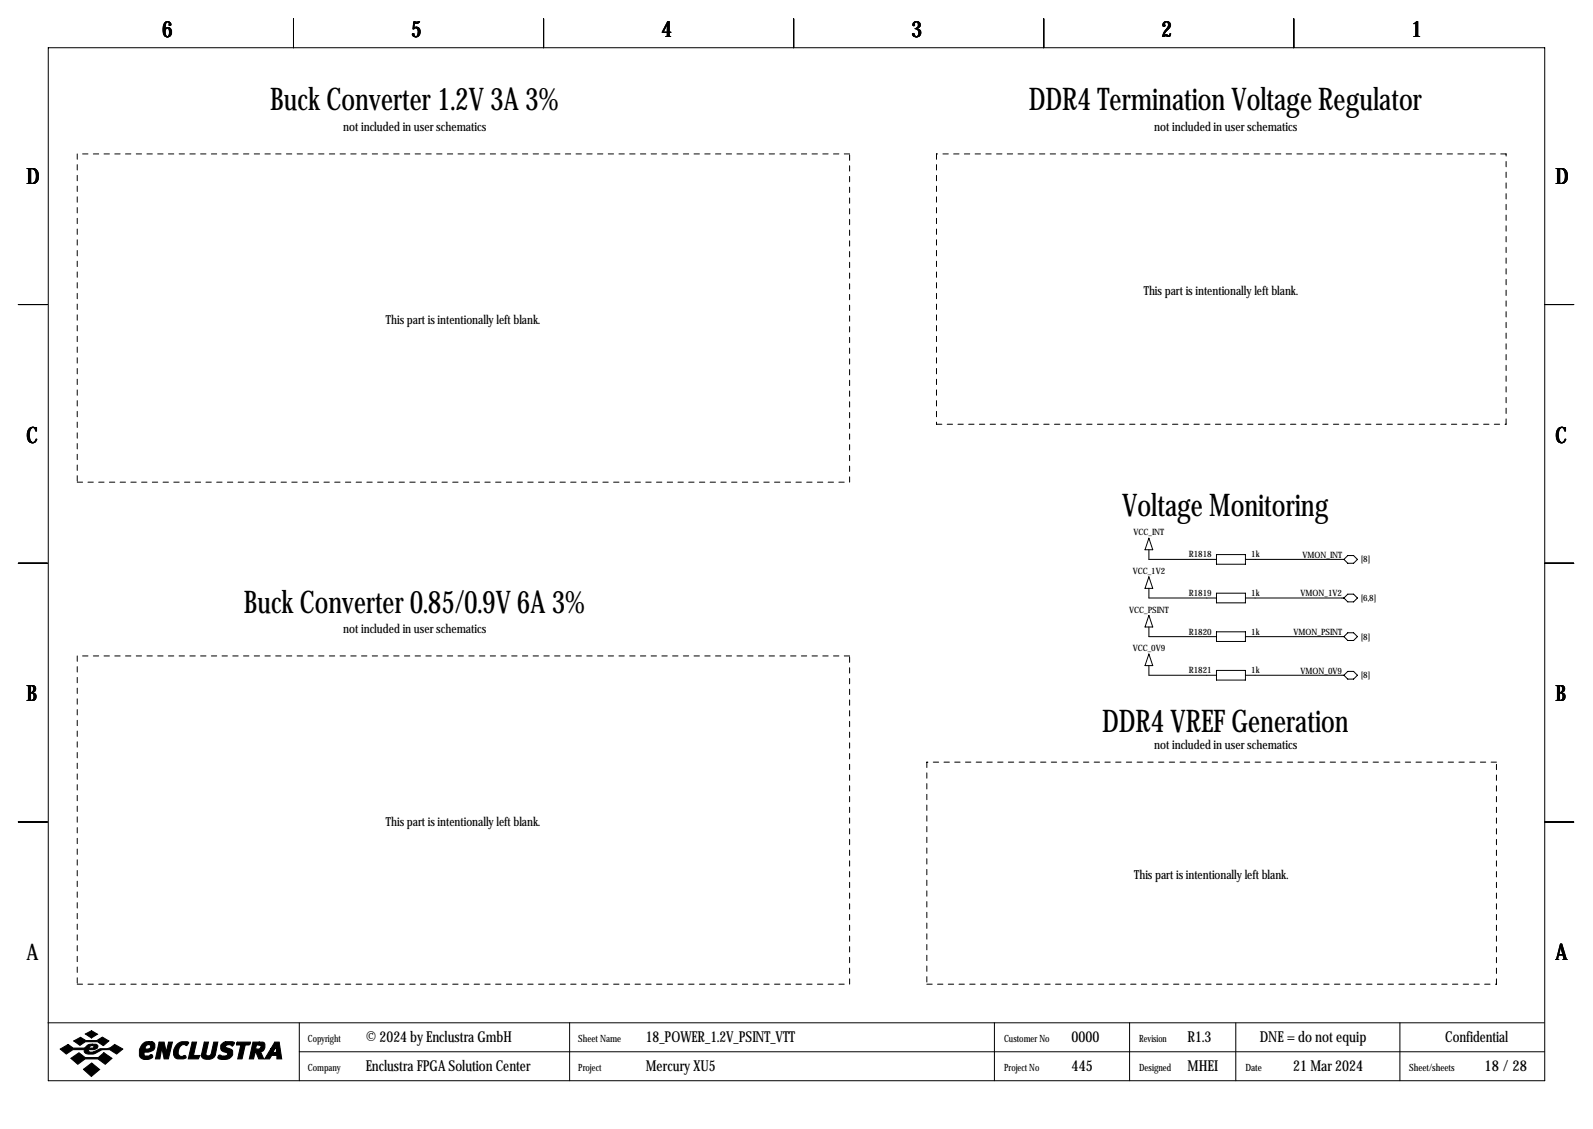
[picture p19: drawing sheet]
<svg xmlns="http://www.w3.org/2000/svg" width="419mm" height="297mm" viewBox="0 0 419 297" stroke-linecap="round" stroke-linejoin="round" font-family="sans-serif">
<defs><g id="words">
<g font-size="8.2">
<text x="71.1" y="29.1">Buck Converter 1.2V 3A 3%</text>
<text x="270.7" y="29.1">DDR4 Termination Voltage Regulator</text>
<text x="295.2" y="135.7">Voltage Monitoring</text>
<text x="64.2" y="161.1">Buck Converter 0.85/0.9V 6A 3%</text>
<text x="290" y="192.6">DDR4 VREF Generation</text>
</g>
<g font-size="5.9">
<text x="42.7" y="9.8">6</text>
<text x="108.2" y="9.8">5</text>
<text x="174" y="9.8">4</text>
<text x="239.8" y="9.8">3</text>
<text x="305.6" y="9.8">2</text>
<text x="371.3" y="9.8">1</text>
<text x="7" y="48.4">D</text>
<text x="409.2" y="48.4">D</text>
<text x="7" y="116.4">C</text>
<text x="409.2" y="116.4">C</text>
<text x="7" y="184.5">B</text>
<text x="409.2" y="184.5">B</text>
<text x="7" y="252.6">A</text>
<text x="409.2" y="252.6">A</text>
</g>
<g font-size="4">
<text x="96.3" y="274.2">© 2024 by Enclustra GmbH</text>
<text x="169.9" y="274.2">18_POWER_1.2V_PSINT_VTT</text>
<text x="281.9" y="274.2">0000</text>
<text x="312.4" y="274.2">R1.3</text>
<text x="331.4" y="274.2">DNE = do not equip</text>
<text x="380.2" y="274.2">Confidential</text>
<text x="96.3" y="281.8">Enclustra FPGA Solution Center</text>
<text x="169.9" y="281.8">Mercury XU5</text>
<text x="281.9" y="281.8">445</text>
<text x="312.4" y="281.8">MHEI</text>
<text x="340.3" y="281.8">21 Mar 2024</text>
<text x="390.6" y="281.8">18 / 28</text>
</g>
<g font-size="3.3">
<text x="90.3" y="34.4">not included in user schematics</text>
<text x="303.7" y="34.4">not included in user schematics</text>
<text x="300.9" y="77.6">This part is intentionally left blank.</text>
<text x="101.5" y="85.2">This part is intentionally left blank.</text>
<text x="90.3" y="166.5">not included in user schematics</text>
<text x="303.7" y="197">not included in user schematics</text>
<text x="101.5" y="217.3">This part is intentionally left blank.</text>
<text x="298.4" y="231.3">This part is intentionally left blank.</text>
</g>
<g font-size="2.6">
<text x="81" y="274.2">Copyright</text>
<text x="152.1" y="274.2">Sheet Name</text>
<text x="264.2" y="274.2">Customer No</text>
<text x="299.7" y="274.2">Revision</text>
<text x="81" y="281.8">Company</text>
<text x="152.1" y="281.8">Project</text>
<text x="264.2" y="281.8">Project No</text>
<text x="299.7" y="281.8">Designed</text>
<text x="327.7" y="281.8">Date</text>
<text x="370.7" y="281.8">Sheet/sheets</text>
</g>
<g font-size="2.3">
<text x="298.2" y="140.8">VCC_INT</text>
<text x="312.7" y="146.7">R1818</text>
<text x="329.2" y="146.7">1k</text>
<text x="342.7" y="146.8">VMON_INT</text>
<text x="358" y="147.9">[8]</text>
<text x="298" y="151">VCC_1V2</text>
<text x="297.1" y="161.1">VCC_PSINT</text>
<text x="312.7" y="156.8">R1819</text>
<text x="329.2" y="156.8">1k</text>
<text x="342.1" y="156.9">VMON_1V2</text>
<text x="358" y="158.1">[6,8]</text>
<text x="312.7" y="167">R1820</text>
<text x="329.2" y="167">1k</text>
<text x="340.3" y="167.1">VMON_PSINT</text>
<text x="298" y="171.3">VCC_0V9</text>
<text x="358" y="168.3">[8]</text>
<text x="312.7" y="177.2">R1821</text>
<text x="329.2" y="177.2">1k</text>
<text x="342.1" y="177.3">VMON_0V9</text>
<text x="358" y="178.4">[8]</text>
</g>
</g></defs>
<g fill="none" stroke="#000" stroke-width=".26">
<path d="M12.7 12.6h393.7v271.7h-393.7zM77.2 4.9v7.7M143 4.9v7.7M208.8 4.9v7.7M274.6 4.9v7.7M340.4 4.9v7.7M4.8 80.1h7.6M406.4 80.1h7.6M4.8 148.2h7.6M302.3 154.8v2.5h17.7M302.3 144.6v2.6h17.7M302.3 151.8l1 3h-2.1z"/>
<path d="M302.3 141.6l1 3h-2.1zM320 145.9h7.7v2.5h-7.7zM320 156.1h7.7v2.5h-7.7zM327.7 157.3h25.9M327.7 147.2h25.9M354.6 146.2h1.5l1 1-1 1h-1.5l-1-1zM354.6 156.3h1.5l1 1-1 1.1h-1.5l-1-1.1zM406.4 148.2h7.6M302.3 165v2.5h17.7M302.3 175.1v2.6h17.7M302.3 161.9l1 3.1h-2.1zM302.3 172.1l1 3h-2.1z"/>
<path d="M320 166.2h7.7v2.6h-7.7zM320 176.4h7.7v2.5h-7.7zM327.7 167.5h25.9M327.7 177.7h25.9M353.6 167.5l1-1h1.5l1 1-1 1h-1.5zM354.6 176.6h1.5l1 1.1-1 1h-1.5l-1-1zM4.8 216.3h7.6M406.4 216.3h7.6M12.6 269.1h393.7M78.7 269.1v15.2M78.7 276.7h327.6M149.9 269.1v15.2"/>
<path d="M261.6 269.1v15.2M297.2 269.1v15.2M325.1 269.1v15.2M368.3 269.1v15.2"/>
</g>
<g fill="#000" stroke="#000" stroke-width=".26">
<path d="M15.8 276l2.1-1.2 1.4 1h2.8l.3-.2a1.77 1.77 0 0 1 1.9-.9v.4l-.6 .2-.2 .5h.9l.3-.3-.2-.4h-.2v-.4l1.1 .1 .4 .3a.92 .92 0 0 1-1 1.1h-1.4l-.1 .1 .1 .4a3.7 3.7 0 0 0 3-.8 4 4 0 0 0 3.8-1.1l2.1 1.2-1.6 1.3a4 4 0 0 0-5.5-.2 2.66 2.66 0 0 1-2.9-.2l-.1-.7h-3l-1.8 1.1zM19.4 273.9l1.8-1 1.4 .9h2.9l1.4-.9 1.8 1-1.5 1.2-1.5-1h-3.2l-1.5 .9zM22.5 272l1.6-.8 1.6 .9-1.6 1zM18.6 278.4l2.2-1.4 1.6 1.2h3.5l1.4-1.2 2.2 1.4-1.8 1.6-1.9-1.4h-3.4l-1.9 1.4zM37.4 274.7a1.75 1.75 0 0 1 1.8-.6v.7a.82 .82 0 0 0-.8 1.2h.6a.6 .6 0 0 0 .6-.5 .6 .6 0 0 0-.4-.7v-.7h.8l.5 .3a1.61 1.61 0 0 1 0 1.7 1.61 1.61 0 0 1-1.5 .7h-1v.9l1.1 .1 .7-.4 .4 .4a1.06 1.06 0 0 1-1.3 1 1.82 1.82 0 0 1-2.2-1.1 3.5 3.5 0 0 1 .7-3zM41.9 274.2h1.3l.5 2.6 .6-2.6h1.1l-1.1 4.4h-1.1l-.6-2.9-.5 2.9h-1.2zM46.7 274.6a2.78 2.78 0 0 1 2.9-.4l-.4 .9a1.32 1.32 0 0 0-2.1 .8l-.2 .8a.98 .98 0 0 0 1.1 1.2 .55 .55 0 0 1 .6-.2 .55 .55 0 0 1 .4 .6l-.7 .3h-1.6a1.79 1.79 0 0 1-.8-2.7zM50.5 274.2h1.2l-.8 3.5h1.7l-.4 .9h-2.7zM53.7 274.2h1.2l-.7 3.1a.73 .73 0 0 0 .7 .5 .73 .73 0 0 0 .7-.6l.6-3h1.1l-.7 3.4a2.15 2.15 0 0 1-3.6 .2zM58.3 274.7l.5-.4 .6-.2h1.8l.5 .2-.4 .8h-.3a.94 .94 0 0 0-1.7 .3l1.7 .8a1.71 1.71 0 0 1-.1 1.8 1.71 1.71 0 0 1-1.7 .8h-.8a.73 .73 0 0 1-1-.8 .46 .46 0 0 1 .3-.4 .46 .46 0 0 1 .5 .1l1 .1a.52 .52 0 0 0 .6-.2 .52 .52 0 0 0-.2-.7 1.39 1.39 0 0 1-1.4-.6 1.39 1.39 0 0 1 .1-1.6zM62.2 274.4l.2-.2h3.5l-.1 .4-.3 .3h-1l-.8 3.7h-1.2l.8-3.7h-1.1zM66.5 274.2h1.7v.7h-.7l-.2 1.1h.9l.3-.3a.44 .44 0 0 0 .1-.5 .44 .44 0 0 0-.4-.3v-.7h1l.5 .5v.9a1.03 1.03 0 0 1-1.2 1l.9 2h-1.3l-.8-1.8h-.1l-.5 1.8h-1.1z"/>
<path d="M72.3 274.2h1.2l.6 4.4h-1.3v-.9h-1.3l-.6 .9h-1.3l1.7-2.7h1l-.4 .8 .2 .2h.4l.2-.2v-1.5l-.4 .7h-1zM21.9 281.3l2.2-1.6 2.1 1.7-2.2 1.8z"/>
</g>
<g fill="none" stroke="#000" stroke-width=".26" stroke-dasharray="1.4 1.4">
<path d="M20.3 40.5v86.4M223.5 40.5h-203.2M246.4 40.5v71.1M396.2 40.5h-149.8M246.4 111.6h149.8M396.2 111.6v-71.1M20.3 126.9h203.2M223.5 126.9v-86.4M20.3 172.6v86.3M223.5 172.6h-203.2M243.8 200.5v58.4M393.7 200.5h-149.9"/>
<path d="M20.3 258.9h203.2M223.5 258.9v-86.3M243.8 258.9h149.9M393.7 258.9v-58.4"/>
</g>
<use href="#words"/>
</svg>
